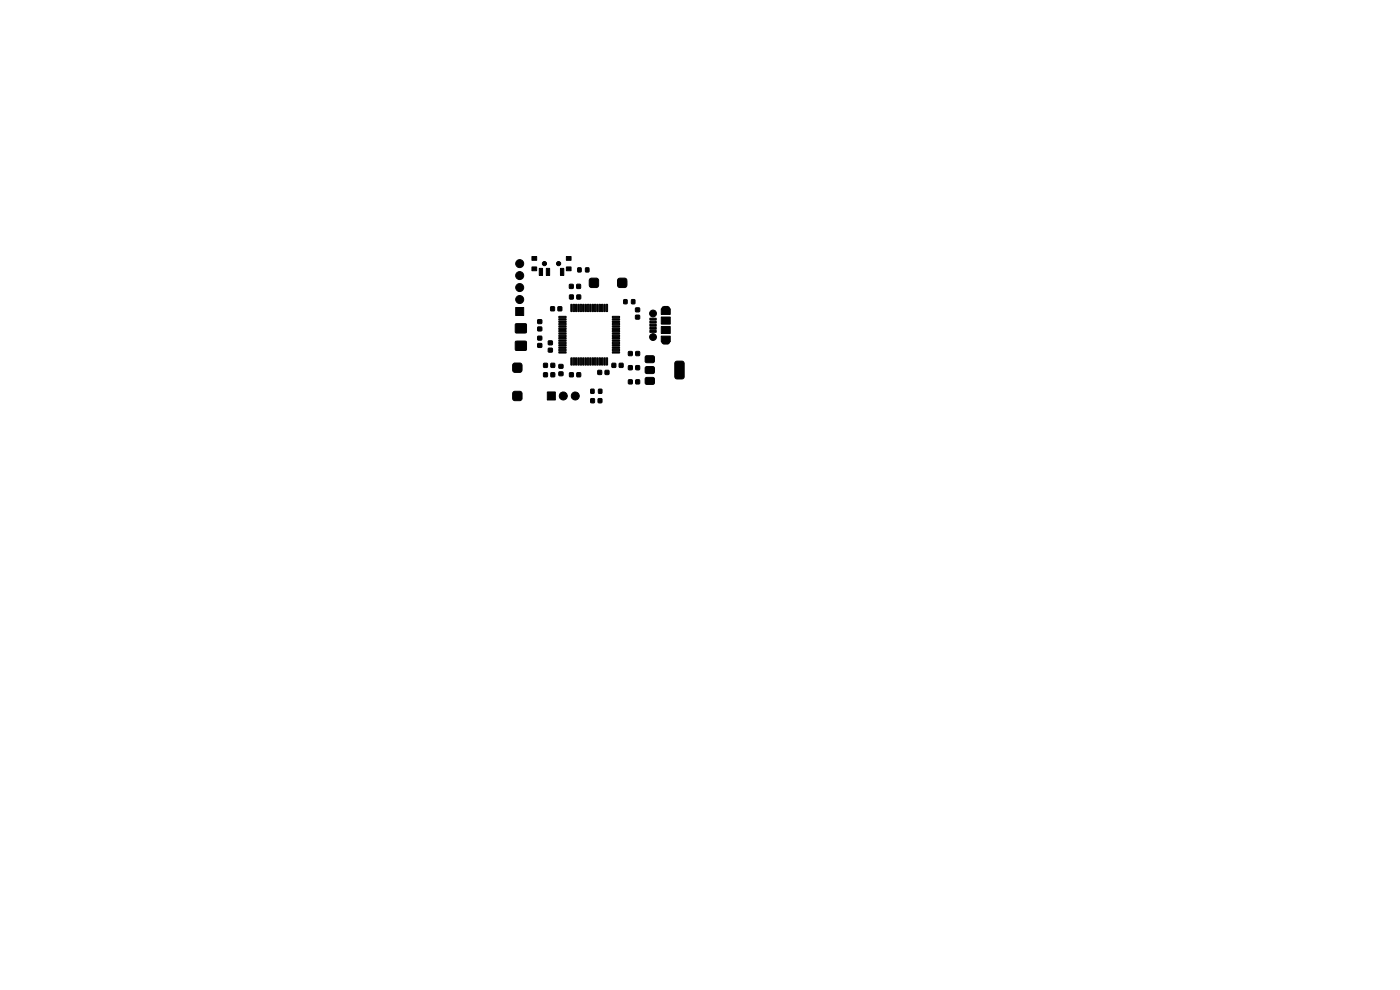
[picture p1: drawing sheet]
<svg xmlns="http://www.w3.org/2000/svg" width="297mm" height="210mm" viewBox="0 0 297 210" stroke-linecap="round" stroke-linejoin="round" font-family="sans-serif">
<g fill="#000" stroke="#000" stroke-width=".21">
<path d="M112.8 56.6h1.1v.8h-1.1zM112.8 54.4h1.1v.8h-1.1zM114.4 56.9h.7v1.5h-.7zM115.9 56.9h.7v1.5h-.7zM118.9 56.9h.7v1.5h-.7zM120.1 56.6h1.1v.8h-1.1zM120.1 54.4h1.1v.8h-1.1zM122.6 56.8h.7v.9h-.7zM124.2 56.8h.7v.9h-.7zM125.1 59.1l.4-.1h1.1l.3 .1 .1 .4v1.1l-.1 .3-.4 .1h-1.1l-.3-.1-.1-.4v-1.1zM131.1 59.1l.4-.1h1.1l.3 .1 .1 .4v1.1l-.1 .3-.4 .1h-1.1l-.3-.1-.1-.4v-1.1zM108.9 77.1l.4-.1h1.1l.2 .1 .2 .4-.1 1.1-.1 .3-.4 .1h-1.1l-.2-.1-.2-.4 .1-1.1z"/>
<path d="M109.4 72.4h2.2v1.9h-2.2zM109.4 68.7h2.2v1.9h-2.2zM109.4 65.2h1.7v1.7h-1.7zM114.1 72.9h.8v.8h-.8zM114.1 71.3h.8v.8h-.8zM114.1 67.8h.8v.8h-.8zM114.1 69.4h.8v.8h-.8zM115.3 77.1h.8v.8h-.8zM115.3 79.1h.8v.8h-.8zM116.3 73.9h.9v.8h-.9zM116.3 72.3h.9v.8h-.9zM116.8 65.1h.8v.8h-.8z"/>
<path d="M116.9 77.1h.8v.8h-.8zM116.9 79.1h.8v.8h-.8zM118.6 67.1h1.4l.1 .2-1.5 .1zM118.6 67.6h1.4l.1 .2-1.5 .1zM118.6 68.1h1.4l.1 .2-1.5 .1zM118.6 68.6h1.4l.1 .2-1.5 .1zM118.6 69.1h1.4l.1 .2-1.5 .1zM118.6 69.6h1.4l.1 .2-1.5 .1zM118.6 70.1h1.4l.1 .2-1.5 .1zM118.6 70.6h1.4l.1 .2-1.5 .1zM118.6 71.1h1.4l.1 .2-1.5 .1zM118.6 71.6h1.4l.1 .2-1.5 .1z"/>
<path d="M118.6 72.1h1.4l.1 .2-1.5 .1zM118.6 72.6h1.4l.1 .2-1.5 .1zM118.6 73.1h1.4l.1 .2-1.5 .1zM118.6 73.6h1.4l.1 .2-1.5 .1zM118.6 74.1h1.4l.1 .2-1.5 .1zM118.6 74.6h1.4l.1 .2-1.5 .1zM118.4 65.1h.8v.8h-.8zM118.6 77.3h.8v.8h-.8zM118.6 78.9h.8v.8h-.8zM120.8 60.3h.8v.9h-.8zM120.8 79.1h.8v.8h-.8zM120.8 62.6h.8v.8h-.8z"/>
<path d="M121.1 75.9l.3 .1-.1 1.5-.2-.1zM121.1 64.6h.3l-.1 1.5-.2-.1zM121.6 75.9l.3 .1-.1 1.5-.2-.1zM121.6 64.6h.3l-.1 1.5-.2-.1zM122.1 75.9l.3 .1-.1 1.5-.2-.1zM122.1 64.6h.3l-.1 1.5-.2-.1zM122.4 60.3h.7v.9h-.7zM122.4 79.1h.8v.8h-.8zM122.4 62.6h.8v.8h-.8zM122.6 75.9l.3 .1-.1 1.5-.2-.1zM122.6 64.6h.3l-.1 1.5-.2-.1zM123.1 75.9l.3 .1-.1 1.5-.2-.1z"/>
<path d="M123.1 64.6h.3l-.1 1.5-.2-.1zM123.6 75.9l.3 .1-.1 1.5-.2-.1zM123.6 64.6h.3l-.1 1.5-.2-.1zM124.1 75.9l.3 .1-.1 1.5-.2-.1zM124.1 64.6h.3l-.1 1.5-.2-.1zM124.6 75.9l.3 .1-.1 1.5-.2-.1zM124.6 64.6h.3l-.1 1.5-.2-.1zM125.1 75.9l.3 .1-.1 1.5-.2-.1zM125.1 64.6h.3l-.1 1.5-.2-.1zM125.6 75.9l.3 .1-.1 1.5-.2-.1zM125.6 64.6h.3l-.1 1.5-.2-.1zM126.1 75.9l.3 .1-.1 1.5-.2-.1z"/>
<path d="M126.1 64.6h.3l-.1 1.5-.2-.1zM126.6 75.9l.3 .1-.1 1.5-.2-.1zM126.6 64.6h.3l-.1 1.5-.2-.1zM127.1 75.9l.3 .1-.1 1.5-.2-.1zM127.1 64.6h.3l-.1 1.5-.2-.1zM127.6 75.9l.3 .1-.1 1.5-.2-.1zM127.6 64.6h.3l-.1 1.5-.2-.1zM126.8 78.6h.8v.8h-.8zM128.1 75.9l.3 .1-.1 1.5-.2-.1zM128.1 64.6h.3l-.1 1.5-.2-.1zM128.6 75.9l.3 .1-.1 1.5-.2-.1zM128.6 64.6h.3l-.1 1.5-.2-.1z"/>
<path d="M128.4 78.6h.8v.8h-.8zM129.8 77.1h.8v.8h-.8zM129.9 74.6h1.5v.2l-1.4 .1zM129.9 74.1h1.5v.2l-1.4 .1zM129.9 73.6h1.5v.2l-1.4 .1zM129.9 73.1h1.5v.2l-1.4 .1zM129.9 72.6h1.5v.2l-1.4 .1zM129.9 72.1h1.5v.2l-1.4 .1zM129.9 71.6h1.5v.2l-1.4 .1zM129.9 71.1h1.5v.2l-1.4 .1zM129.9 70.6h1.5v.2l-1.4 .1zM129.9 70.1h1.5v.2l-1.4 .1z"/>
<path d="M129.9 69.6h1.5v.2l-1.4 .1zM129.9 69.1h1.5v.2l-1.4 .1zM129.9 68.6h1.5v.2l-1.4 .1zM129.9 68.1h1.5v.2l-1.4 .1zM129.9 67.6h1.5v.2l-1.4 .1zM129.9 67.1h1.5v.2l-1.4 .1zM131.4 77.1h.8v.8h-.8zM132.3 63.6h.7v.8h-.7zM133.3 74.6h.8v.8h-.8zM133.3 77.6h.8v.8h-.8zM134 63.6h.7v.8h-.7zM134.9 74.6h.8v.8h-.8z"/>
<path d="M134.9 77.6h.8v.8h-.8zM134.8 65.3h.9v.8h-.9zM134.8 66.9h.9v.8h-.9zM137 75.5h1.7l.2 .3-.1 1-.3 .2-1.5-.1-.2-.3 .1-.9zM137 77.8h1.7l.2 .3-.1 1-.3 .2-1.5-.1-.2-.3 .1-.9zM137.9 70.1h1.3v.4h-1.3zM137.9 69.5h1.3v.4h-1.3zM137.9 68.8h1.3v.4h-1.3zM137.9 68.2h1.3v.4h-1.3zM137.9 67.5h1.3v.4h-1.3zM140.3 71.3h1.9v1.2h-1.9zM140.3 69.3h1.9v1.5h-1.9z"/>
<path d="M140.3 67.3h1.9v1.5h-1.9zM140.3 65.5h1.9v1.2h-1.9zM143.3 76.7l.2-.1h1.2l.4 .3v3l-.2 .4-1.4 .1-.3-.3v-3zM108.9 83.1l.4-.1h1.1l.2 .1 .2 .4-.1 1.1-.1 .3-.4 .1h-1.1l-.2-.1-.2-.4 .1-1.1zM116.1 83.2h1.7v1.7h-1.7zM125.3 82.6h.7v.8h-.7zM125.3 84.6h.8v.8h-.8zM127 82.6h.7v.8h-.7zM126.9 84.6h.8v.8h-.8zM133.3 80.6h.8v.8h-.8zM134.9 80.6h.8v.8h-.8zM137 80.1h1.7l.2 .3-.1 1-.3 .2-1.5-.1-.2-.3 .1-.9z"/>
<circle cx="110.3" cy="58.5" r=".85"/>
<circle cx="110.3" cy="55.9" r=".85"/>
<circle cx="115.5" cy="55.9" r=".45"/>
<circle cx="118.5" cy="55.9" r=".45"/>
<circle cx="110.3" cy="61" r=".85"/>
<circle cx="110.3" cy="63.5" r=".85"/>
<circle cx="138.5" cy="71.5" r=".72"/>
<circle cx="138.5" cy="66.5" r=".72"/>
<circle cx="119.5" cy="84" r=".85"/>
<circle cx="122" cy="84" r=".85"/>
</g>
<path d="M140.9 72.5h.7M140.9 65.5h.7" fill="none" stroke="#000" stroke-width="1.2"/>
</svg>
